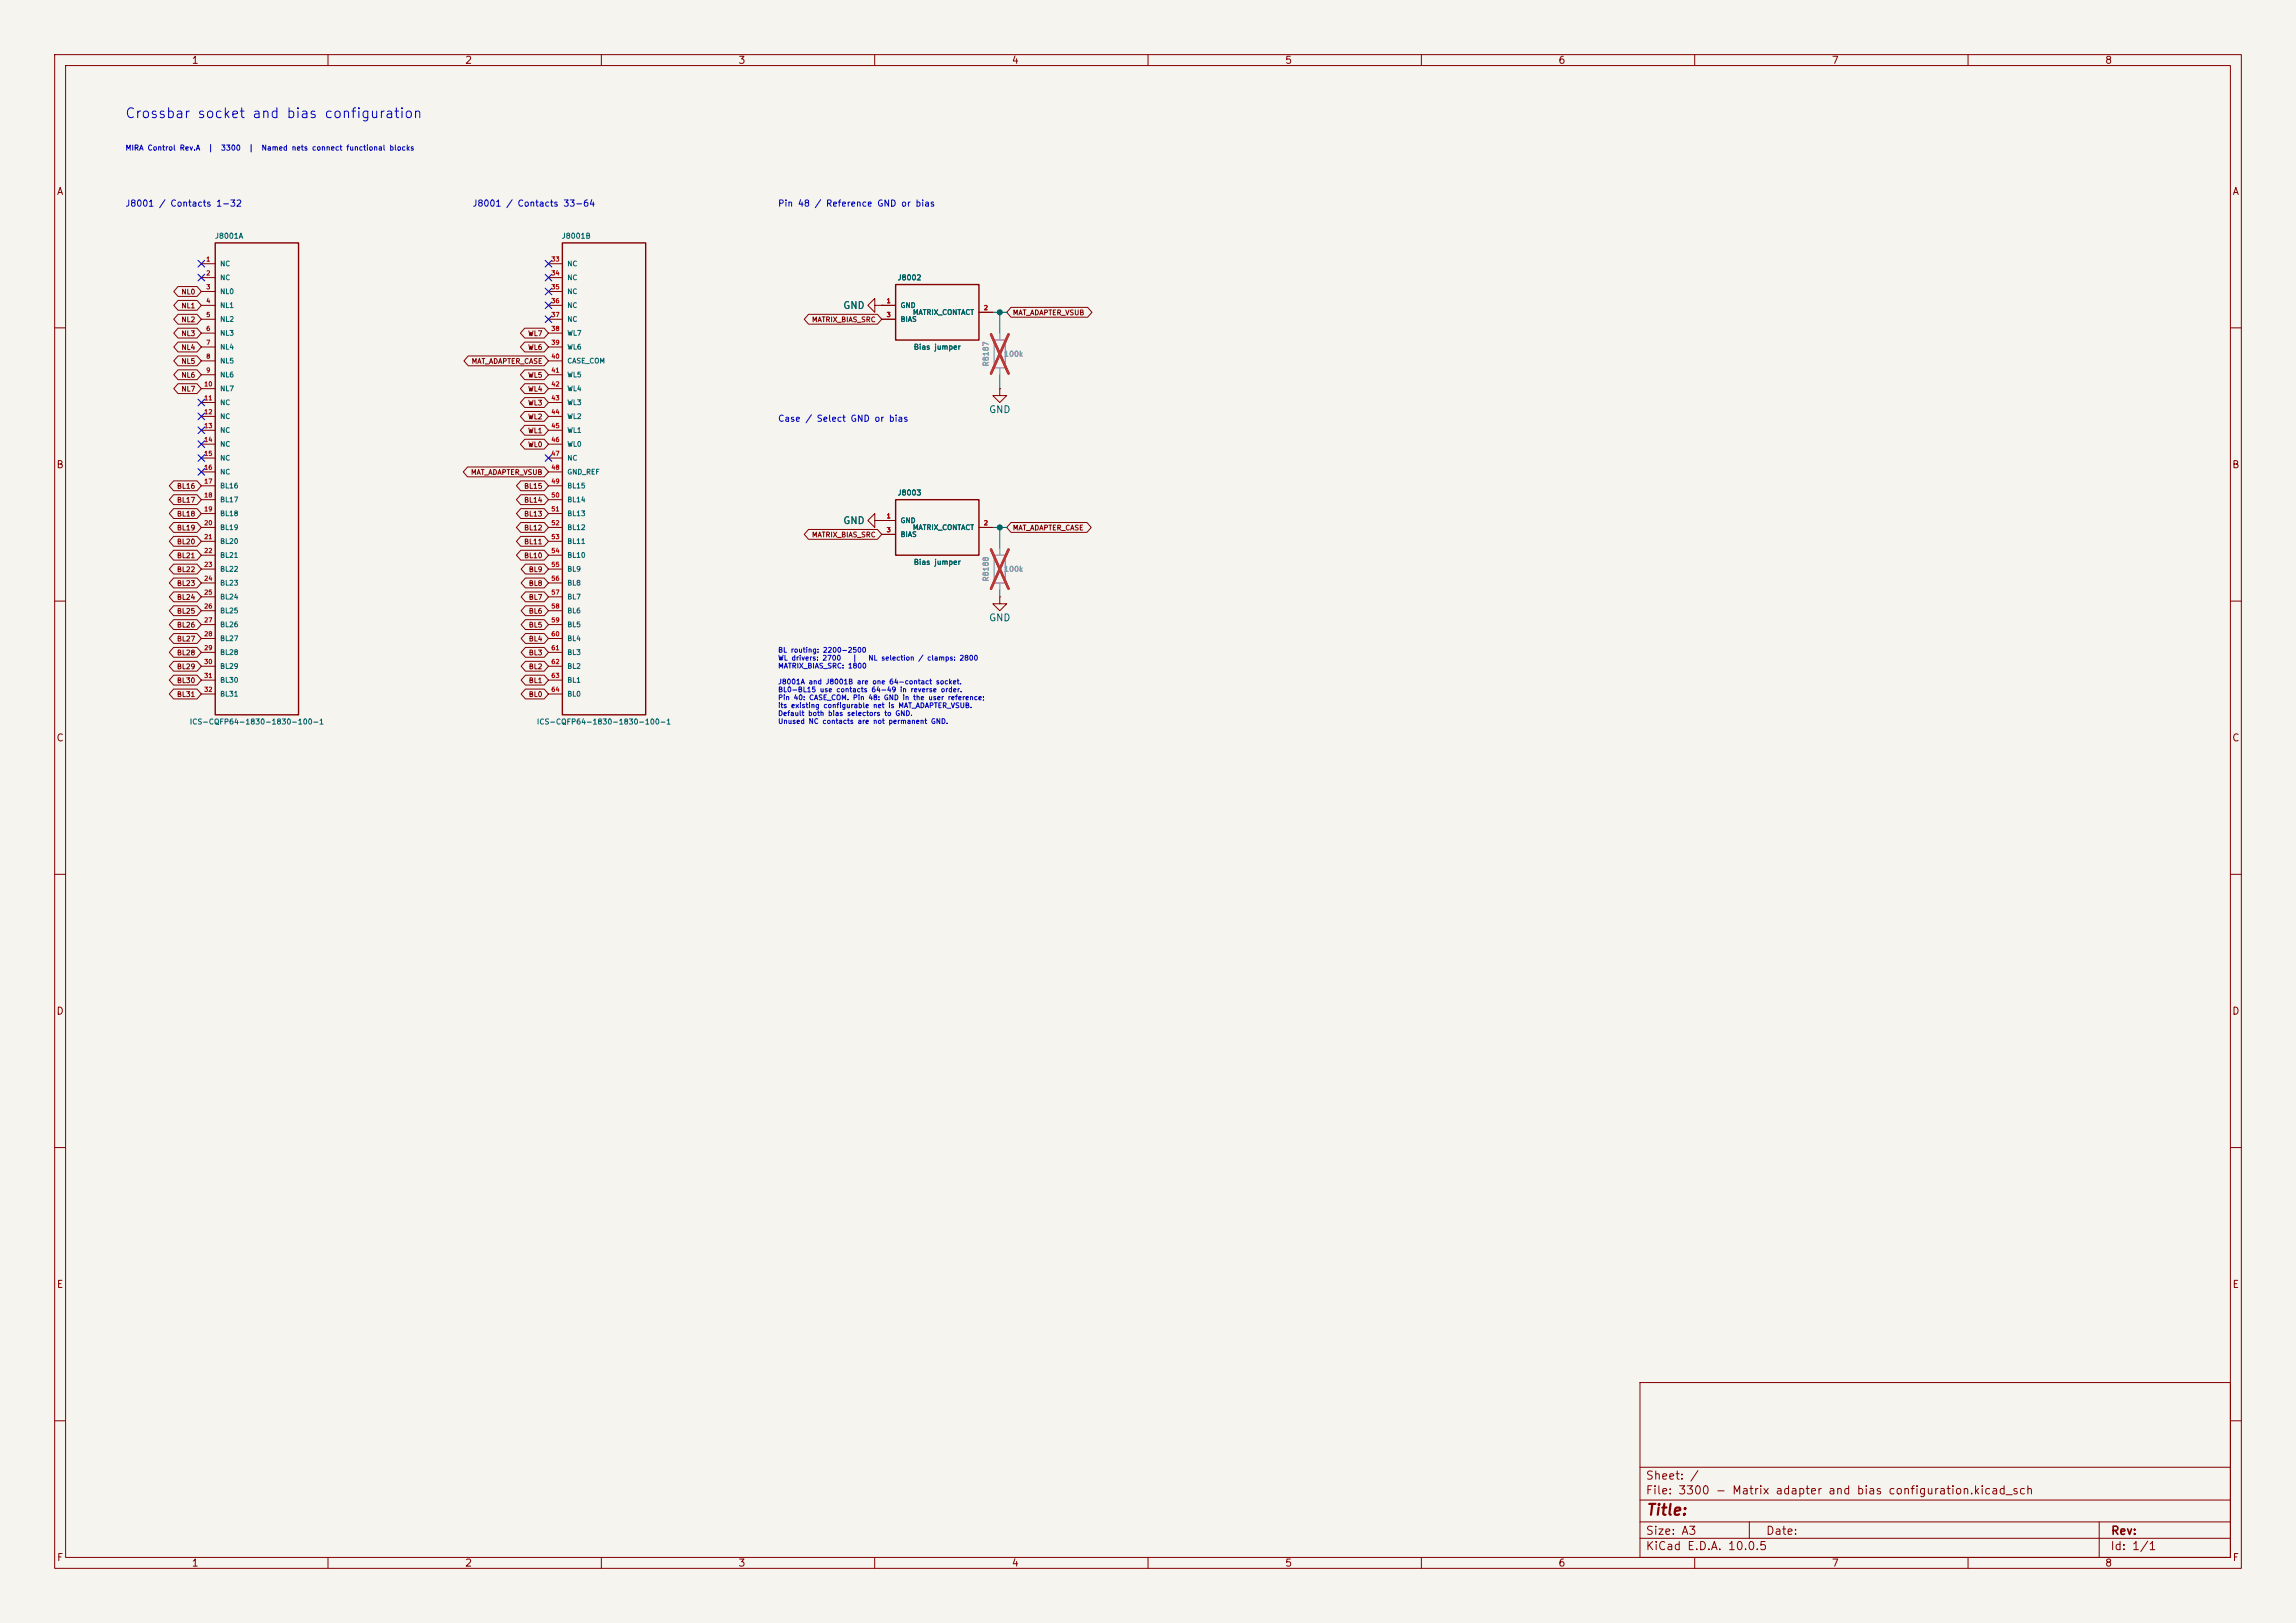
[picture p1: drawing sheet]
<svg xmlns="http://www.w3.org/2000/svg" width="420mm" height="297mm" viewBox="0 0 420 297" stroke-linecap="round" stroke-linejoin="round" font-family="sans-serif">
<defs><g id="words">
<text font-size="2" fill="#840000" x="301" y="277.8">Title:</text>
<text font-size="1.8" fill="#0000c2" x="22.8" y="22.1">Crossbar socket and bias configuration</text>
<g font-size="1.5" fill="#840000">
<text x="300.9" y="273.8">File: 3300 - Matrix adapter and bias configuration.kicad_sch</text>
<text x="300.9" y="271.1">Sheet: /</text>
<text x="300.9" y="281.2">Size: A3</text>
<text x="322.9" y="281.2">Date:</text>
<text x="386" y="281.2">Rev:</text>
<text x="300.9" y="284">KiCad E.D.A. 10.0.5</text>
<text x="385.9" y="284">Id: 1/1</text>
</g>
<g font-size="1.3" fill="#840000">
<text x="35" y="12">1</text>
<text x="85" y="12">2</text>
<text x="135" y="12">3</text>
<text x="185" y="12">4</text>
<text x="235" y="12">5</text>
<text x="285" y="12">6</text>
<text x="335" y="12">7</text>
<text x="385" y="12">8</text>
<text x="10.3" y="36">A</text>
<text x="408.3" y="36">A</text>
<text x="10.2" y="86">B</text>
<text x="408.2" y="86">B</text>
<text x="10.2" y="136">C</text>
<text x="408.2" y="136">C</text>
<text x="10.2" y="186">D</text>
<text x="408.2" y="186">D</text>
<text x="10.3" y="236">E</text>
<text x="408.3" y="236">E</text>
<text x="10.3" y="286">F</text>
<text x="35" y="287">1</text>
<text x="85" y="287">2</text>
<text x="135" y="287">3</text>
<text x="185" y="287">4</text>
<text x="235" y="287">5</text>
<text x="285" y="287">6</text>
<text x="335" y="287">7</text>
<text x="385" y="287">8</text>
<text x="408.3" y="286">F</text>
</g>
<g font-size="1.3" fill="#006464">
<text x="154.1" y="56.8">GND</text>
<text x="180.8" y="75.9">GND</text>
<text x="154.1" y="96.2">GND</text>
<text x="180.8" y="114">GND</text>
</g>
<g font-size="1.2" fill="#0000c2">
<text x="22.8" y="38.1">J8001 / Contacts 1-32</text>
<text x="86.3" y="38.1">J8001 / Contacts 33-64</text>
<text x="142.2" y="38.1">Pin 48 / Reference GND or bias</text>
<text x="142.2" y="77.5">Case / Select GND or bias</text>
</g>
<g font-size="1" fill="#0000c2">
<text x="22.9" y="27.8">MIRA Control Rev.A</text>
<text x="38" y="27.8">|</text>
<text x="40.3" y="27.8">3300</text>
<text x="45.4" y="27.8">|</text>
<text x="47.7" y="27.8">Named nets connect functional blocks</text>
</g>
<g font-size="1" fill="#006464">
<text x="39.2" y="43.9">J8001A</text>
<text x="102.7" y="43.9">J8001B</text>
<text x="164.1" y="51.5">J8002</text>
<text x="167.1" y="64.2">Bias jumper</text>
<text x="164.1" y="90.9">J8003</text>
<text x="167.1" y="103.6">Bias jumper</text>
<text x="34.6" y="132.8">ICS-CQFP64-1830-1830-100-1</text>
<text x="98.1" y="132.8">ICS-CQFP64-1830-1830-100-1</text>
</g>
<g font-size="1" fill="#939391">
<text x="183.6" y="65.5">100k</text>
<text x="181.1" y="67.1" transform="rotate(-90 181.1 67.1)">R8187</text>
<text x="181.1" y="106.5" transform="rotate(-90 181.1 106.5)">R8188</text>
<text x="183.6" y="104.9">100k</text>
</g>
<g font-size=".9" fill="#006464">
<text x="40.2" y="48.9">NC</text>
<text x="40.2" y="51.5">NC</text>
<text x="103.7" y="48.9">NC</text>
<text x="103.7" y="51.5">NC</text>
<text x="40.2" y="54">NL0</text>
<text x="40.2" y="56.6">NL1</text>
<text x="40.2" y="59.1">NL2</text>
<text x="103.7" y="54">NC</text>
<text x="103.7" y="56.6">NC</text>
<text x="103.7" y="59.1">NC</text>
<text x="164.6" y="56.6">GND</text>
<text x="164.6" y="59.1">BIAS</text>
<text x="166.9" y="57.8">MATRIX_CONTACT</text>
<text x="40.2" y="61.6">NL3</text>
<text x="40.2" y="64.2">NL4</text>
<text x="103.7" y="61.6">WL7</text>
<text x="103.7" y="64.2">WL6</text>
<text x="40.2" y="66.7">NL5</text>
<text x="40.2" y="69.3">NL6</text>
<text x="40.2" y="71.8">NL7</text>
<text x="103.7" y="66.7">CASE_COM</text>
<text x="103.7" y="69.3">WL5</text>
<text x="103.7" y="71.8">WL4</text>
<text x="40.2" y="74.3">NC</text>
<text x="40.2" y="76.9">NC</text>
<text x="103.7" y="74.3">WL3</text>
<text x="103.7" y="76.9">WL2</text>
<text x="40.2" y="79.4">NC</text>
<text x="40.2" y="82">NC</text>
<text x="103.7" y="79.4">WL1</text>
<text x="103.7" y="82">WL0</text>
<text x="40.2" y="84.5">NC</text>
<text x="40.2" y="87">NC</text>
<text x="40.2" y="89.6">BL16</text>
<text x="103.7" y="84.5">NC</text>
<text x="103.7" y="87">GND_REF</text>
<text x="103.7" y="89.6">BL15</text>
<text x="40.2" y="92.1">BL17</text>
<text x="40.2" y="94.7">BL18</text>
<text x="103.7" y="92.1">BL14</text>
<text x="103.7" y="94.7">BL13</text>
<text x="164.6" y="95.9">GND</text>
<text x="40.2" y="97.2">BL19</text>
<text x="40.2" y="99.7">BL20</text>
<text x="103.7" y="97.2">BL12</text>
<text x="103.7" y="99.7">BL11</text>
<text x="164.6" y="98.5">BIAS</text>
<text x="166.9" y="97.2">MATRIX_CONTACT</text>
<text x="40.2" y="102.3">BL21</text>
<text x="40.2" y="104.8">BL22</text>
<text x="40.2" y="107.4">BL23</text>
<text x="103.7" y="102.3">BL10</text>
<text x="103.7" y="104.8">BL9</text>
<text x="103.7" y="107.4">BL8</text>
<text x="40.2" y="109.9">BL24</text>
<text x="40.2" y="112.4">BL25</text>
<text x="103.7" y="109.9">BL7</text>
<text x="103.7" y="112.4">BL6</text>
<text x="40.2" y="115">BL26</text>
<text x="40.2" y="117.5">BL27</text>
<text x="103.7" y="115">BL5</text>
<text x="103.7" y="117.5">BL4</text>
<text x="40.2" y="120.1">BL28</text>
<text x="40.2" y="122.6">BL29</text>
<text x="40.2" y="125.1">BL30</text>
<text x="103.7" y="120.1">BL3</text>
<text x="103.7" y="122.6">BL2</text>
<text x="103.7" y="125.1">BL1</text>
<text x="40.2" y="127.7">BL31</text>
<text x="103.7" y="127.7">BL0</text>
</g>
<g font-size=".9" fill="#840000">
<text x="33.1" y="56.6">NL1</text>
<text x="33.1" y="59.2">NL2</text>
<text x="33.1" y="54.1">NL0</text>
<text x="148.4" y="59.2">MATRIX_BIAS_SRC</text>
<text x="185.2" y="57.9">MAT_ADAPTER_VSUB</text>
<text x="33.1" y="61.7">NL3</text>
<text x="33.1" y="64.2">NL4</text>
<text x="96.5" y="64.2">WL6</text>
<text x="96.5" y="61.7">WL7</text>
<text x="33.1" y="69.3">NL6</text>
<text x="33.1" y="66.8">NL5</text>
<text x="33.1" y="71.9">NL7</text>
<text x="86.2" y="66.8">MAT_ADAPTER_CASE</text>
<text x="96.5" y="71.9">WL4</text>
<text x="96.5" y="69.3">WL5</text>
<text x="96.5" y="74.4">WL3</text>
<text x="96.5" y="76.9">WL2</text>
<text x="96.5" y="79.5">WL1</text>
<text x="96.5" y="82">WL0</text>
<text x="32.3" y="89.6">BL16</text>
<text x="86.1" y="87.1">MAT_ADAPTER_VSUB</text>
<text x="95.8" y="89.6">BL15</text>
<text x="32.3" y="92.2">BL17</text>
<text x="32.3" y="94.7">BL18</text>
<text x="95.8" y="92.2">BL14</text>
<text x="95.8" y="94.7">BL13</text>
<text x="32.3" y="99.8">BL20</text>
<text x="32.3" y="97.3">BL19</text>
<text x="95.8" y="99.8">BL11</text>
<text x="95.8" y="97.3">BL12</text>
<text x="148.4" y="98.5">MATRIX_BIAS_SRC</text>
<text x="185.2" y="97.3">MAT_ADAPTER_CASE</text>
<text x="32.3" y="102.3">BL21</text>
<text x="32.3" y="104.9">BL22</text>
<text x="32.3" y="107.4">BL23</text>
<text x="95.8" y="102.3">BL10</text>
<text x="96.6" y="104.9">BL9</text>
<text x="96.6" y="107.4">BL8</text>
<text x="32.3" y="112.5">BL25</text>
<text x="32.3" y="110">BL24</text>
<text x="96.6" y="112.5">BL6</text>
<text x="96.6" y="110">BL7</text>
<text x="32.3" y="115">BL26</text>
<text x="32.3" y="117.6">BL27</text>
<text x="96.6" y="117.6">BL4</text>
<text x="96.6" y="115">BL5</text>
<text x="32.3" y="120.1">BL28</text>
<text x="32.3" y="125.2">BL30</text>
<text x="32.3" y="122.7">BL29</text>
<text x="96.6" y="125.2">BL1</text>
<text x="96.6" y="120.1">BL3</text>
<text x="96.6" y="122.7">BL2</text>
<text x="32.3" y="127.7">BL31</text>
<text x="96.6" y="127.7">BL0</text>
</g>
<g font-size=".9" fill="#0000c2">
<text x="142.3" y="119.6">BL routing: 2200-2500</text>
<text x="142.3" y="121.1">WL drivers: 2700</text>
<text x="142.3" y="122.5">MATRIX_BIAS_SRC: 1800</text>
<text x="142.3" y="125.4">J8001A and J8001B are one 64-contact socket.</text>
<text x="155.8" y="121.1">|</text>
<text x="158.7" y="121.1">NL selection / clamps: 2800</text>
<text x="142.3" y="126.9">BL0-BL15 use contacts 64-49 in reverse order.</text>
<text x="142.3" y="128.3">Pin 40: CASE_COM. Pin 48: GND in the user reference;</text>
<text x="142.3" y="129.8">its existing configurable net is MAT_ADAPTER_VSUB.</text>
<text x="142.3" y="131.2">Default both bias selectors to GND.</text>
<text x="142.3" y="132.7">Unused NC contacts are not permanent GND.</text>
</g>
<g font-size=".8" fill="#a90000">
<text x="37.6" y="48">1</text>
<text x="37.6" y="50.6">2</text>
<text x="37.6" y="53.1">3</text>
<text x="100.8" y="48">33</text>
<text x="100.8" y="50.6">34</text>
<text x="100.8" y="53.1">35</text>
<text x="37.6" y="55.7">4</text>
<text x="37.6" y="58.2">5</text>
<text x="100.8" y="55.7">36</text>
<text x="100.8" y="58.2">37</text>
<text x="162.1" y="55.7">1</text>
<text x="162.1" y="58.2">3</text>
<text x="179.9" y="56.9">2</text>
<text x="37.6" y="60.7">6</text>
<text x="37.6" y="63.3">7</text>
<text x="37.6" y="65.8">8</text>
<text x="100.8" y="60.7">38</text>
<text x="100.8" y="63.3">39</text>
<text x="100.8" y="65.8">40</text>
<text x="37.3" y="70.9">10</text>
<text x="37.6" y="68.4">9</text>
<text x="100.8" y="68.4">41</text>
<text x="100.8" y="70.9">42</text>
<text x="37.3" y="73.4">11</text>
<text x="37.3" y="76">12</text>
<text x="100.8" y="73.4">43</text>
<text x="100.8" y="76">44</text>
<text x="37.3" y="78.5">13</text>
<text x="37.3" y="81.1">14</text>
<text x="37.3" y="83.6">15</text>
<text x="100.8" y="78.5">45</text>
<text x="100.8" y="81.1">46</text>
<text x="100.8" y="83.6">47</text>
<text x="37.3" y="86.1">16</text>
<text x="37.3" y="88.7">17</text>
<text x="100.8" y="86.1">48</text>
<text x="100.8" y="88.7">49</text>
<text x="37.3" y="91.2">18</text>
<text x="37.3" y="93.8">19</text>
<text x="100.8" y="91.2">50</text>
<text x="100.8" y="93.8">51</text>
<text x="162.1" y="95">1</text>
<text x="37.3" y="96.3">20</text>
<text x="37.3" y="98.8">21</text>
<text x="37.3" y="101.4">22</text>
<text x="100.8" y="96.3">52</text>
<text x="100.8" y="98.8">53</text>
<text x="100.8" y="101.4">54</text>
<text x="162.1" y="97.6">3</text>
<text x="179.9" y="96.3">2</text>
<text x="37.3" y="103.9">23</text>
<text x="37.3" y="106.5">24</text>
<text x="100.8" y="103.9">55</text>
<text x="100.8" y="106.5">56</text>
<text x="37.3" y="109">25</text>
<text x="37.3" y="111.5">26</text>
<text x="100.8" y="109">57</text>
<text x="100.8" y="111.5">58</text>
<text x="37.3" y="114.1">27</text>
<text x="37.3" y="116.6">28</text>
<text x="37.3" y="119.2">29</text>
<text x="100.8" y="114.1">59</text>
<text x="100.8" y="116.6">60</text>
<text x="100.8" y="119.2">61</text>
<text x="37.3" y="121.7">30</text>
<text x="37.3" y="124.2">31</text>
<text x="100.8" y="121.7">62</text>
<text x="100.8" y="124.2">63</text>
<text x="37.3" y="126.8">32</text>
<text x="100.8" y="126.8">64</text>
</g>
</g></defs>
<path d="M0 0h420v297h-420z" fill="#f5f4ef" stroke="#f5f4ef" stroke-width=".18"/>
<g fill="none" stroke="#840000" stroke-width=".18">
<path d="M10 10h400v277h-400zM12 12h396v273h-396zM60 10v2M110 10v2M160 10v2M210 10v2M260 10v2M310 10v2M360 10v2M32.6 55h3.4l.8 .9-.8 .9h-3.4l-.8-.9zM32.6 57.5h3.4l.8 .9-.8 .9h-3.4l-.8-.9zM32.6 52.4h3.4l.8 .9-.8 .9h-3.4l-.8-.9z"/>
<path d="M36.8 48.3h2.6M36.8 50.8h2.6M36.8 53.3h2.6M36.8 55.9h2.6M36.8 58.4h2.6M100.3 48.3h2.6M100.3 50.8h2.6M100.3 53.3h2.6M100.3 55.9h2.6M100.3 58.4h2.6M147.9 57.5h12.6l.8 .9-.8 .9h-12.6l-.8-.9zM160 55.9v-1.3l-1.3 1.3 1.3 1.3v-1.3h1.3"/>
<path d="M161.3 55.9h.1M161.3 55.9h2.5M161.3 58.4h2.5M179.1 57.2h2.5M184.9 56.2h14.1l.7 1-.7 .9h-14.1l-.8-.9zM10 60h2M32.6 60.1h3.4l.8 .9-.8 .9h-3.4l-.8-.9zM32.6 67.7h3.4l.8 .9-.8 .9h-3.4l-.8-.9zM32.6 65.1h3.4l.8 .9-.8 .9h-3.4l-.8-.9zM32.6 70.2h3.4l.8 .9-.8 .9h-3.4l-.8-.9zM32.6 62.6h3.4l.8 .9-.8 .9h-3.4l-.8-.9zM36.8 61h2.6"/>
<path d="M36.8 63.5h2.6M36.8 66h2.6M36.8 68.6h2.6M36.8 71.1h2.6M36.8 73.7h2.6M36.8 76.2h2.6M36.8 78.7h2.6M85.7 65.1h13.8l.8 .9-.8 .9h-13.8l-.8-.9zM96 70.2h3.5l.8 .9-.8 .9h-3.5l-.8-.9zM96 62.6h3.5l.8 .9-.8 .9h-3.5l-.8-.9zM96 67.7h3.5l.8 .9-.8 .9h-3.5l-.8-.9zM96 60.1h3.5l.8 .9-.8 .9h-3.5l-.8-.9z"/>
<path d="M96 72.8h3.5l.8 .9-.8 .9h-3.5l-.8-.9zM96 77.8h3.5l.8 .9-.8 .9h-3.5l-.8-.9zM96 75.3h3.5l.8 .9-.8 .9h-3.5l-.8-.9zM100.3 61h2.6M100.3 63.5h2.6M100.3 66h2.6M100.3 68.6h2.6M100.3 71.1h2.6M100.3 73.7h2.6M100.3 76.2h2.6M100.3 78.7h2.6M182.9 71.1v1.3h1.2l-1.2 1.3-1.3-1.3h1.3"/>
<path d="M182.9 71.1h.1M408 60h2M31.8 90.5h4.2l.8 .9-.8 .9h-4.2l-.8-.9zM31.8 98.2h4.2l.8 .9-.8 .9h-4.2l-.8-.9zM31.8 88h4.2l.8 .9-.8 .9h-4.2l-.8-.9zM31.8 93.1h4.2l.8 .9-.8 .9h-4.2l-.8-.9zM31.8 95.6h4.2l.8 .9-.8 .9h-4.2l-.8-.9zM36.8 96.5h2.6M36.8 81.3h2.6M36.8 83.8h2.6M36.8 86.4h2.6M36.8 88.9h2.6"/>
<path d="M36.8 91.4h2.6M36.8 94h2.6M36.8 99.1h2.6M85.5 85.5h14l.8 .9-.8 .9h-14l-.8-.9zM95.3 98.2h4.2l.8 .9-.8 .9h-4.2l-.8-.9zM95.3 95.6h4.2l.8 .9-.8 .9h-4.2l-.8-.9zM95.3 88h4.2l.8 .9-.8 .9h-4.2l-.8-.9zM95.3 90.5h4.2l.8 .9-.8 .9h-4.2l-.8-.9zM95.3 93.1h4.2l.8 .9-.8 .9h-4.2l-.8-.9zM96 80.4h3.5l.8 .9-.8 .9h-3.5l-.8-.9zM100.3 96.5h2.6M100.3 81.3h2.6"/>
<path d="M100.3 83.8h2.6M100.3 86.4h2.6M100.3 88.9h2.6M100.3 91.4h2.6M100.3 94h2.6M100.3 99.1h2.6M147.9 96.9h12.6l.8 .9-.8 .9h-12.6l-.8-.9zM160 95.3v-1.3l-1.3 1.3 1.3 1.2v-1.2h1.3M161.3 95.3h.1M161.3 95.3h2.5M161.3 97.8h2.5M179.1 96.5h2.5"/>
<path d="M184.9 95.6h13.9l.8 .9-.8 .9h-13.9l-.8-.9zM10 110h2M31.8 100.7h4.2l.8 .9-.8 .9h-4.2l-.8-.9zM31.8 118.5h4.2l.8 .9-.8 .9h-4.2l-.8-.9zM31.8 113.4h4.2l.8 .9-.8 .9h-4.2l-.8-.9zM31.8 115.9h4.2l.8 .9-.8 .9h-4.2l-.8-.9zM31.8 110.9h4.2l.8 .9-.8 .9h-4.2l-.8-.9zM31.8 108.3h4.2l.8 .9-.8 .9h-4.2l-.8-.9zM31.8 103.2h4.2l.8 .9-.8 .9h-4.2l-.8-.9zM31.8 105.8h4.2l.8 .9-.8 .9h-4.2l-.8-.9zM36.8 101.6h2.6M36.8 104.1h2.6"/>
<path d="M36.8 106.7h2.6M36.8 109.2h2.6M36.8 111.8h2.6M36.8 114.3h2.6M36.8 116.8h2.6M36.8 119.4h2.6M95.3 100.7h4.2l.8 .9-.8 .9h-4.2l-.8-.9zM96.1 118.5h3.4l.8 .9-.8 .9h-3.4l-.8-.9zM96.1 115.9h3.4l.8 .9-.8 .9h-3.4l-.8-.9zM96.1 110.9h3.4l.8 .9-.8 .9h-3.4l-.8-.9zM96.1 113.4h3.4l.8 .9-.8 .9h-3.4l-.8-.9zM96.1 103.2h3.4l.8 .9-.8 .9h-3.4l-.8-.9z"/>
<path d="M96.1 108.3h3.4l.8 .9-.8 .9h-3.4l-.8-.9zM96.1 105.8h3.4l.8 .9-.8 .9h-3.4l-.8-.9zM100.3 101.6h2.6M100.3 104.1h2.6M100.3 106.7h2.6M100.3 109.2h2.6M100.3 111.8h2.6M100.3 114.3h2.6M100.3 116.8h2.6M100.3 119.4h2.6M182.9 109.2v1.3h1.2l-1.2 1.3-1.3-1.3h1.3M182.9 109.2h.1"/>
<path d="M408 110h2M31.8 123.6h4.2l.8 .9-.8 .9h-4.2l-.8-.9zM31.8 126.1h4.2l.8 .9-.8 .9h-4.2l-.8-.9zM31.8 121h4.2l.8 .9-.8 .9h-4.2l-.8-.9zM36.8 121.9h2.6M36.8 124.5h2.6M36.8 127h2.6M96.1 126.1h3.4l.8 .9-.8 .9h-3.4l-.8-.9zM96.1 123.6h3.4l.8 .9-.8 .9h-3.4l-.8-.9zM96.1 121h3.4l.8 .9-.8 .9h-3.4l-.8-.9zM100.3 121.9h2.6M100.3 124.5h2.6"/>
<path d="M100.3 127h2.6M10 160h2M408 160h2M10 210h2M408 210h2M300 253h108v32h-108zM10 260h2M300 278.5h108M300 274.5h108M300 268.5h108M320 278.5v3M384 278.5v6.5"/>
<path d="M408 260h2M60 285v2M110 285v2M160 285v2M210 285v2M260 285v2M300 281.5h108M310 285v2M360 285v2"/>
</g>
<path d="M39.4 44.5h15.2v86.3h-15.2zM102.9 44.5h15.2v86.3h-15.2zM163.8 52.1h15.3v10.1h-15.3zM163.8 91.4h15.3v10.2h-15.3z" fill="none" stroke="#840000" stroke-width=".25"/>
<path d="M181.9 62.2h2v5.1h-2zM181.9 101.6h2v5.1h-2z" fill="none" stroke="#9c9b98" stroke-width=".25"/>
<path d="M182.9 61v1.2M182.9 67.3v1.3M182.9 100.3v1.3M182.9 106.7v1.3" fill="none" stroke="#9c9b98" stroke-width=".18"/>
<path d="M181.3 61.2l3.2 7.2M184.5 61.2l-3.2 7.2M181.3 100.6l3.2 7.1M184.5 100.6l-3.2 7.1" fill="none" stroke="#e12e31" stroke-width=".46"/>
<path d="M181.6 57.2h2.5M182.9 57.2v3.8M182.9 68.6v2.5M181.6 96.5h2.5M182.9 96.5v3.8M182.9 108v1.2" fill="none" stroke="#009600" stroke-width=".18"/>
<g fill="none" stroke="#000084" stroke-width=".18">
<path d="M36.2 47.7l1.2 1.2M36.2 50.2l1.2 1.2M37.4 47.7l-1.2 1.2M37.4 50.2l-1.2 1.2M99.7 47.7l1.2 1.2M99.7 57.8l1.2 1.2M99.7 55.3l1.2 1.2M99.7 52.7l1.2 1.2M99.7 50.2l1.2 1.2M100.9 47.7l-1.2 1.2M100.9 57.8l-1.2 1.2M100.9 55.3l-1.2 1.2"/>
<path d="M100.9 52.7l-1.2 1.2M100.9 50.2l-1.2 1.2M36.2 73.1l1.2 1.2M36.2 75.6l1.2 1.2M36.2 78.1l1.2 1.2M37.4 73.1l-1.2 1.2M37.4 75.6l-1.2 1.2M37.4 78.1l-1.2 1.2M36.2 85.8l1.2 1.2M36.2 83.2l1.2 1.2M36.2 80.7l1.2 1.2M37.4 85.8l-1.2 1.2"/>
<path d="M37.4 83.2l-1.2 1.2M37.4 80.7l-1.2 1.2M99.7 83.2l1.2 1.2M100.9 83.2l-1.2 1.2"/>
</g>
<g fill="#009600" stroke="#009600" stroke-width=".18">
<circle cx="182.9" cy="57.2" r=".46"/>
<circle cx="182.9" cy="96.5" r=".46"/>
</g>
<use href="#words"/>
</svg>
